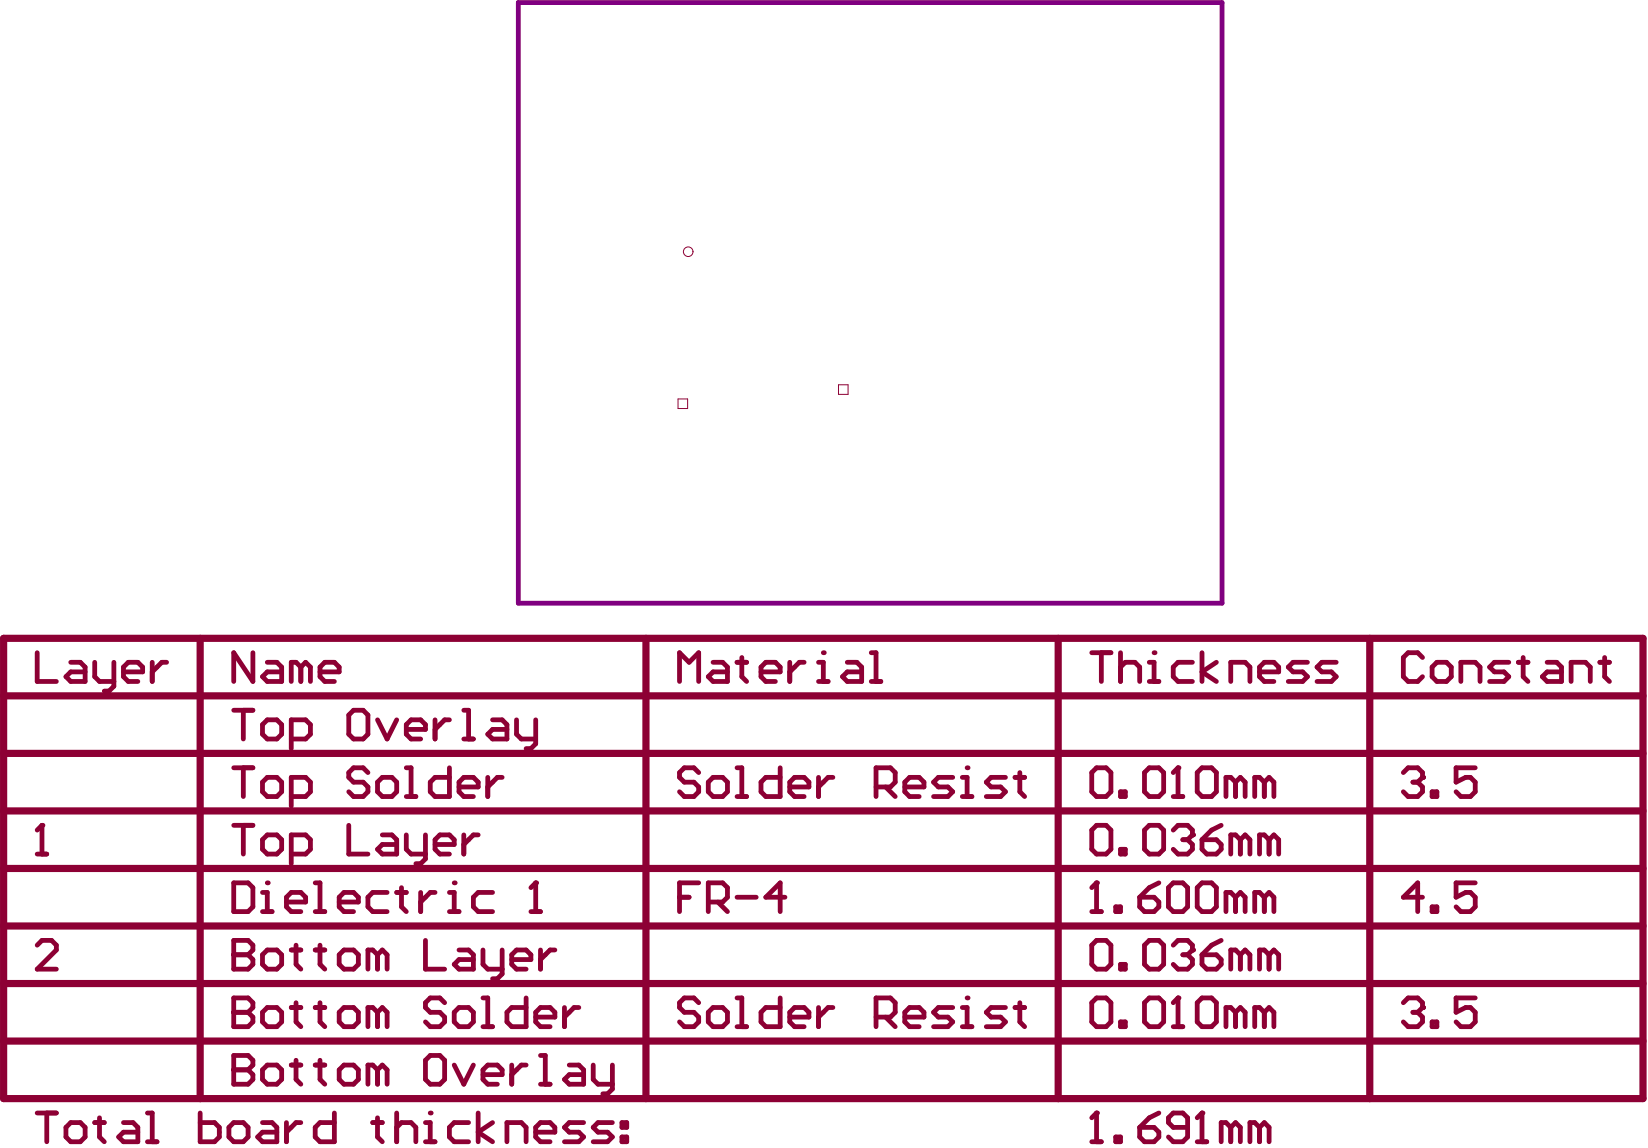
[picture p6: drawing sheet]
<svg xmlns="http://www.w3.org/2000/svg" width="291mm" height="202mm" viewBox="0 0 291 202" stroke-linecap="round" stroke-linejoin="round" font-family="sans-serif">
<path d="M91.4 .4h124.2v106h-124.2z" fill="none" stroke="#800080" stroke-width=".84"/>
<path d="M.6 112.6h289.2v81.2h-289.2zM35.3 112.6v81.2M113.9 112.6v81.2M186.7 112.6v81.2M241.6 112.6v81.2M.6 122.7h289.2M.6 132.9h289.2M.6 153.2h289.2M.6 143h289.2M.6 173.5h289.2M.6 163.3h289.2M.6 183.6h289.2" fill="none" stroke="#8d0034" stroke-width="1.3"/>
<path d="M119.6 70.4h1.7v1.7h-1.7zM147.9 67.9h1.7v1.7h-1.7z" fill="none" stroke="#8d0034" stroke-width=".18"/>
<path d="M6.6 115.1v5.1h3.3M12.5 116.8h1.7l.8 .9v2.5h-2.5l-.9-.8 .9-.9h2.5M16.7 116.8v2.6l.9 .8h2.5M20.1 116.8v4.3l-.9 .8h-.8M21.8 118.5h3.4v-.8l-.9-.9h-1.7l-.8 .9v1.7l.8 .8h1.7M26.9 116.8v3.4M29.4 116.8h-.9l-1.6 1.7M6.6 150.7h1.7M7.4 145.6v5.1M6.6 166.7l.8-.8h1.7l.8 .8v.9l-3.3 3.3h3.3" fill="none" stroke="#8d0034" stroke-width=".84"/>
<circle cx="7.4" cy="145.6" r=".42" fill="#8d0034"/>
<path d="M44.6 115.1v5.1l-3.4-5.1v5.1M47.1 116.8h1.7l.9 .9v2.5h-2.6l-.8-.8 .8-.9h2.6M53.1 117.7l-.9-.9h-.8v3.4M53.1 117.7v2.5M53.1 117.7l.8-.9 .9 .9v2.5M56.4 118.5h3.4v-.8l-.8-.9h-1.7l-.9 .9v1.7l.9 .8h1.7M7.4 145.6l-.8 .8M41.2 186.2v5h2.6l.8-.8v-.8l-.8-.9h-2.6" fill="none" stroke="#8d0034" stroke-width=".84"/>
<circle cx="41.2" cy="188.7" r=".42" fill="#8d0034"/>
<g fill="none" stroke="#8d0034" stroke-width=".84">
<path d="M41.2 176v5.1h2.6l.8-.8v-.9l-.8-.8h-2.6M41.2 186.2h2.6l.8 .8v.9l-.8 .8h-2.6M47.1 187.9h1.7l.9 .8v1.7l-.9 .8h-1.7l-.8-.8v-1.7zM51.4 187.9h1.7M52.2 187v3.4l.9 .8M55.6 187.9h1.7M56.4 187v3.4l.9 .8M60.7 187.9h1.7l.8 .8v1.7l-.8 .8h-1.7l-.9-.8v-1.7zM66.6 188.7l-.9-.8h-.8v3.3M66.6 188.7v2.5M66.6 188.7l.8-.8 .9 .8v2.5M75 187l.9-.8h1.7l.8 .8v3.4l-.8 .8h-1.7l-.9-.8z"/>
<path d="M80.1 187.9l1.7 3.3 1.7-3.3M85.2 189.6h3.4v-.9l-.9-.8h-1.7l-.8 .8v1.7l.8 .8h1.7M90.3 187.9v3.3M92.8 187.9h-.8l-1.7 1.7M95.3 186.2h.9v5M95.3 191.2h1.7M100.4 187.9h1.7l.8 .8v2.5h-2.5l-.8-.8 .8-.8h2.5M104.6 187.9v2.5l.9 .8h2.5M108 187.9v4.2l-.8 .8h-.9"/>
</g>
<circle cx="41.2" cy="178.6" r=".42" fill="#8d0034"/>
<g fill="none" stroke="#8d0034" stroke-width=".84">
<path d="M41.2 176h2.6l.8 .9v.8l-.8 .9h-2.6M41.2 165.9v5h2.6l.8-.8v-.8l-.8-.9h-2.6M46.3 178.6l.8-.9h1.7l.9 .9v1.7l-.9 .8h-1.7l-.8-.8zM51.4 177.7h1.7M52.2 176.9v3.4l.9 .8M55.6 177.7h1.7M56.4 176.9v3.4l.9 .8M59.8 178.6l.9-.9h1.7l.8 .9v1.7l-.8 .8h-1.7l-.9-.8zM66.6 178.6l-.9-.9h-.8v3.4M66.6 178.6v2.5M66.6 178.6l.8-.9 .9 .9v2.5M78.4 176.9l-.8-.9h-1.7l-.9 .9v.8l.9 .9h1.7l.8 .8v.9l-.8 .8h-1.7l-.9-.8"/>
<path d="M80.1 178.6l.9-.9h1.7l.8 .9v1.7l-.8 .8h-1.7l-.9-.8zM85.2 176h.8v5.1M92.8 176v5.1h-2.5l-.9-.8v-1.7l.9-.9h2.5M94.5 179.4h3.4v-.8l-.9-.9h-1.7l-.8 .9v1.7l.8 .8h1.7M99.6 177.7v3.4M102.1 177.7h-.8l-1.7 1.7M85.2 181.1h1.7"/>
</g>
<circle cx="41.2" cy="168.4" r=".42" fill="#8d0034"/>
<g fill="none" stroke="#8d0034" stroke-width=".84">
<path d="M41.2 155.7h2.6l.8 .9v3.4l-.8 .8h-2.6zM46.3 157.4h.8v3.4M41.2 165.9h2.6l.8 .8v.9l-.8 .8h-2.6M46.3 168.4l.8-.8h1.7l.9 .8v1.7l-.9 .8h-1.7l-.8-.8zM46.3 160.8h1.7M51.4 167.6h1.7M52.2 166.7v3.4l.9 .8M55.6 167.6h1.7M56.4 166.7v3.4l.9 .8M59.8 168.4l.9-.8h1.7l.8 .8v1.7l-.8 .8h-1.7l-.9-.8zM66.6 168.4l-.9-.8h-.8v3.3M66.6 168.4v2.5"/>
<path d="M66.6 168.4l.8-.8 .9 .8v2.5M75 165.9v5h3.4M81 167.6h1.7l.8 .8v2.5h-2.5l-.9-.8 .9-.8h2.5M85.2 167.6v2.5l.8 .8h2.6M88.6 167.6v4.2l-.9 .8h-.8M90.3 169.3h3.3v-.9l-.8-.8h-1.7l-.8 .8v1.7l.8 .8h1.7M95.3 167.6v3.3M97.9 167.6h-.9l-1.7 1.7"/>
</g>
<circle cx="47.1" cy="155.7" r=".42" fill="#8d0034"/>
<path d="M50.5 159.1h3.4v-.8l-.8-.9h-1.7l-.9 .9v1.7l.9 .8h1.7M55.6 155.7h.8v5.1M59.8 159.1h3.4v-.8l-.8-.9h-1.7l-.9 .9v1.7l.9 .8h1.7M68.3 157.4h-2.6l-.8 .9v1.7l.8 .8h2.6M70 157.4h1.7M70.8 156.6v3.4l.9 .8M74.2 157.4v3.4M76.7 157.4h-.8l-1.7 1.7M79.3 157.4h.8v3.4M55.6 160.8h1.7M79.3 160.8h1.7" fill="none" stroke="#8d0034" stroke-width=".84"/>
<circle cx="80.1" cy="155.7" r=".42" fill="#8d0034"/>
<path d="M86.9 157.4h-2.6l-.8 .9v1.7l.8 .8h2.6M94.5 155.7v5.1M93.6 160.8h1.7" fill="none" stroke="#8d0034" stroke-width=".84"/>
<circle cx="94.5" cy="155.7" r=".42" fill="#8d0034"/>
<g fill="none" stroke="#8d0034" stroke-width=".84">
<path d="M125.8 116.8h1.7l.8 .9v2.5h-2.5l-.9-.8 .9-.9h2.5M130 116.8h1.7M130.9 116v3.4l.8 .8M134.2 118.5h3.4v-.8l-.8-.9h-1.7l-.9 .9v1.7l.9 .8h1.7M139.3 116.8v3.4M141.8 116.8h-.8l-1.7 1.7M144.4 116.8h.8v3.4M41.2 135.4h3.4M41.2 125.3h3.4M42.9 125.3v5.1M42.9 135.4v5.1M46.3 127.8l.8-.8h1.7l.9 .8v1.7l-.9 .9h-1.7l-.8-.9z"/>
<path d="M47.1 137.1h1.7l.9 .9v1.7l-.9 .8h-1.7l-.8-.8v-1.7zM51.4 130.4h2.5l.9-.9v-1.7l-.9-.8h-2.5v5M61.5 126.1l.9-.8h1.7l.8 .8v3.4l-.8 .9h-1.7l-.9-.9zM64.9 136.3l-.8-.9h-1.7l-.9 .9v.8l.9 .9h1.7l.8 .8v.9l-.8 .8h-1.7l-.9-.8M66.6 127l1.7 3.4 1.7-3.4M67.4 137.1h1.7l.9 .9v1.7l-.9 .8h-1.7l-.8-.8v-1.7zM71.7 128.7h3.3v-.9l-.8-.8h-1.7l-.8 .8v1.7l.8 .9h1.7M71.7 135.4h.8v5.1M76.7 127v3.4M79.3 135.4v5.1h-2.6l-.8-.8v-1.7l.8-.9h2.6M79.3 127h-.9l-1.7 1.7M81 138.8h3.3v-.8l-.8-.9h-1.7l-.8 .9v1.7l.8 .8h1.7"/>
<path d="M81.8 125.3h.9v5.1M81.8 130.4h1.7M86 137.1v3.4M86.9 127h1.7l.8 .8v2.6h-2.5l-.9-.9 .9-.8h2.5M88.6 137.1h-.9l-1.7 1.7M91.1 127v2.5l.9 .9h2.5M94.5 127v4.2l-.9 .8h-.8M119.9 120.2v-5.1l1.7 1.7 1.6-1.7v5.1M144.4 120.2h1.7M41.2 145.6h3.4M42.9 145.6v5.1M47.1 147.3h1.7l.9 .8v1.7l-.9 .9h-1.7l-.8-.9v-1.7z"/>
<path d="M51.4 150.7h2.5l.9-.9v-1.7l-.9-.8h-2.5v5M51.4 140.5h2.5l.9-.8v-1.7l-.9-.9h-2.5v5.1M61.5 145.6v5.1h3.4M67.4 147.3h1.7l.9 .8v2.6h-2.6l-.8-.9 .8-.8h2.6M71.7 147.3v2.5l.8 .9h2.5M71.7 140.5h1.7M75 147.3v4.2l-.8 .8h-.8M76.7 149h3.4v-.9l-.8-.8h-1.7l-.9 .8v1.7l.9 .9h1.7M81.8 147.3v3.4M84.3 147.3h-.8l-1.7 1.7M94.5 155.7l-.9 .9"/>
</g>
<circle cx="145.2" cy="115.1" r=".42" fill="#8d0034"/>
<g fill="none" stroke="#8d0034" stroke-width=".84">
<path d="M149.5 116.8h1.6l.9 .9v2.5h-2.5l-.9-.8 .9-.9h2.5M153.7 115.1h.8v5.1M153.7 120.2h1.7M123.2 176.9l-.8-.9h-1.7l-.8 .9v.8l.8 .9h1.7l.8 .8v.9l-.8 .8h-1.7l-.8-.8M125.8 177.7h1.7l.8 .9v1.7l-.8 .8h-1.7l-.9-.8v-1.7zM130 176h.9v5.1M137.6 176v5.1h-2.5l-.9-.8v-1.7l.9-.9h2.5M139.3 179.4h3.4v-.8l-.9-.9h-1.6l-.9 .9v1.7l.9 .8h1.6M144.4 177.7v3.4M146.9 177.7h-.8l-1.7 1.7M154.5 179.4h2.6l.8-.8v-1.7l-.8-.9h-2.6v5.1M156.2 179.4l1.7 1.7"/>
<path d="M159.6 179.4h3.4v-.8l-.9-.9h-1.7l-.8 .9v1.7l.8 .8h1.7M168.1 177.7h-2.6l-.8 .9 .8 .8h1.7l.9 .9-.9 .8h-2.5M169.7 177.7h.9v3.4M130 181.1h1.7M169.7 181.1h1.7"/>
</g>
<circle cx="170.6" cy="176" r=".42" fill="#8d0034"/>
<g fill="none" stroke="#8d0034" stroke-width=".84">
<path d="M123.2 136.3l-.8-.9h-1.7l-.8 .9v.8l.8 .9h1.7l.8 .8v.9l-.8 .8h-1.7l-.8-.8M125.8 137.1h1.7l.8 .9v1.7l-.8 .8h-1.7l-.9-.8v-1.7zM130 135.4h.9v5.1M137.6 135.4v5.1h-2.5l-.9-.8v-1.7l.9-.9h2.5M139.3 138.8h3.4v-.8l-.9-.9h-1.6l-.9 .9v1.7l.9 .8h1.6M144.4 137.1v3.4M146.9 137.1h-.8l-1.7 1.7M154.5 138.8h2.6l.8-.8v-1.7l-.8-.9h-2.6v5.1M156.2 138.8l1.7 1.7M159.6 138.8h3.4v-.8l-.9-.9h-1.7l-.8 .9v1.7l.8 .8h1.7M168.1 137.1h-2.6l-.8 .9 .8 .8h1.7l.9 .9-.9 .8h-2.5M169.7 137.1h.9v3.4"/>
<path d="M119.9 158.3h1.7M123.2 155.7h-3.3v5.1M124.9 159.1h2.6l.8-.8v-1.7l-.8-.9h-2.6v5.1M126.6 159.1l1.7 1.7M130 158.3h3.4M130 140.5h1.7M138.5 158.3h-3.4l2.5-2.6v5.1M169.7 140.5h1.7M177.4 177.7h-2.6l-.8 .9 .8 .8h1.7l.9 .9-.9 .8h-2.5M179 177.7h1.7M179.9 176.9v3.4l.8 .8"/>
</g>
<circle cx="170.6" cy="135.4" r=".42" fill="#8d0034"/>
<path d="M192.6 115.1h3.4M194.3 115.1v5.1M197.6 115.1v5.1M197.6 117.7l.9-.9h1.7l.8 .9v2.5M202.7 116.8h.9v3.4M177.4 137.1h-2.6l-.8 .9 .8 .8h1.7l.9 .9-.9 .8h-2.5M179 137.1h1.7M179.9 136.3v3.4l.8 .8M202.7 120.2h1.7" fill="none" stroke="#8d0034" stroke-width=".84"/>
<circle cx="203.6" cy="115.1" r=".42" fill="#8d0034"/>
<path d="M210.3 116.8h-2.5l-.9 .9v1.7l.9 .8h2.5M212 115.1v5.1M214.6 116.8l-2.6 1.7 2.6 1.7M222.2 118.5h3.3v-.8l-.8-.9h-1.7l-.8 .9v1.7l.8 .8h1.7M230.6 116.8h-2.5l-.9 .9 .9 .8h1.7l.8 .9-.8 .8h-2.6M235.7 116.8h-2.5l-.9 .9 .9 .8h1.6l.9 .9-.9 .8h-2.5M217.1 120.2v-3.4h2.5l.9 .9v2.5M192.6 176.9l.8-.9h1.7l.9 .9v3.4l-.9 .8h-1.7l-.8-.8zM201.9 176.9l.8-.9h1.7l.9 .9v3.4l-.9 .8h-1.7l-.8-.8zM207.8 176v5.1M197.6 180.3h.9v.8h-.9zM206.9 181.1h1.7" fill="none" stroke="#8d0034" stroke-width=".84"/>
<circle cx="207.8" cy="176" r=".42" fill="#8d0034"/>
<path d="M192.6 166.7l.8-.8h1.7l.9 .8v3.4l-.9 .8h-1.7l-.8-.8zM197.6 170.1h.9v.8h-.9zM201.9 166.7l.8-.8h1.7l.9 .8v3.4l-.9 .8h-1.7l-.8-.8zM206.9 166.7l.9-.8h1.7l.8 .8v.9M207.8 176l-.9 .9M211.2 176.9l.8-.9h1.7l.9 .9v3.4l-.9 .8h-1.7l-.8-.8zM217.9 178.6l-.8-.9h-.9v3.4M217.9 178.6v2.5M217.9 178.6l.9-.9 .8 .9v2.5M223 178.6l-.8-.9h-.9v3.4M223 178.6v2.5M223 178.6l.9-.9 .8 .9v2.5" fill="none" stroke="#8d0034" stroke-width=".84"/>
<circle cx="210.3" cy="167.6" r=".42" fill="#8d0034"/>
<g fill="none" stroke="#8d0034" stroke-width=".84">
<path d="M193.4 155.7v5.1M192.6 160.8h1.7M208.6 168.4h.9M209.5 168.4l.8 .9v.8l-.8 .8h-1.7l-.9-.8M210.3 167.6l-.8 .8M212 168.4h2.6l.8 .9v.8l-.8 .8h-1.7l-.9-.8zM215.4 165.9l-1.7 .8-1.7 1.7M218.8 168.4l-.9-.8h-.8v3.3M218.8 168.4v2.5M218.8 168.4l.8-.8 .9 .8v2.5M223.9 168.4l-.9-.8h-.8v3.3M223.9 168.4v2.5"/>
<path d="M223.9 168.4l.8-.8 .8 .8v2.5"/>
</g>
<circle cx="193.4" cy="155.7" r=".42" fill="#8d0034"/>
<g fill="none" stroke="#8d0034" stroke-width=".84">
<path d="M192.6 146.4l.8-.8h1.7l.9 .8v3.4l-.9 .9h-1.7l-.8-.9zM193.4 155.7l-.8 .9M196.8 160h.8v.8h-.8zM197.6 149.8h.9v.9h-.9zM201 158.3h2.6l.8 .8v.9l-.8 .8h-1.7l-.9-.8zM201.9 146.4l.8-.8h1.7l.9 .8v3.4l-.9 .9h-1.7l-.8-.9zM204.4 155.7l-1.7 .9-1.7 1.7M206.1 156.6l.8-.9h1.7l.9 .9v3.4l-.9 .8h-1.7l-.8-.8zM206.9 146.4l.9-.8h1.7l.8 .8v.9M211.2 156.6l.8-.9h1.7l.9 .9v3.4l-.9 .8h-1.7l-.8-.8zM217.9 158.3l-.8-.9h-.9v3.4M217.9 158.3v2.5"/>
<path d="M217.9 158.3l.9-.9 .8 .9v2.5M223 158.3l-.8-.9h-.9v3.4M223 158.3v2.5M223 158.3l.9-.9 .8 .9v2.5"/>
</g>
<circle cx="210.3" cy="147.3" r=".42" fill="#8d0034"/>
<g fill="none" stroke="#8d0034" stroke-width=".84">
<path d="M192.6 136.3l.8-.9h1.7l.9 .9v3.4l-.9 .8h-1.7l-.8-.8zM197.6 139.7h.9v.8h-.9zM201.9 136.3l.8-.9h1.7l.9 .9v3.4l-.9 .8h-1.7l-.8-.8zM207.8 135.4v5.1M206.9 140.5h1.7M208.6 148.1h.9M209.5 148.1l.8 .9v.8l-.8 .9h-1.7l-.9-.9M210.3 147.3l-.8 .8M212 148.1h2.6l.8 .9v.8l-.8 .9h-1.7l-.9-.9zM215.4 145.6l-1.7 .8-1.7 1.7M218.8 148.1l-.9-.8h-.8v3.4M218.8 148.1v2.6"/>
<path d="M218.8 148.1l.8-.8 .9 .8v2.6M223.9 148.1l-.9-.8h-.8v3.4M223.9 148.1v2.6M223.9 148.1l.8-.8 .8 .8v2.6"/>
</g>
<circle cx="207.8" cy="135.4" r=".42" fill="#8d0034"/>
<g fill="none" stroke="#8d0034" stroke-width=".84">
<path d="M250.9 116l-.8-.9h-1.7l-.9 .9v3.4l.9 .8h1.7l.8-.8M252.6 117.7l.9-.9h1.6l.9 .9v1.7l-.9 .8h-1.6l-.9-.8zM266.1 116.8h-2.5l-.8 .9 .8 .8h1.7l.8 .9-.8 .8h-2.5M267.8 116.8h1.7M268.7 116v3.4l.8 .8M272.9 116.8h1.7l.8 .9v2.5h-2.5l-.8-.8 .8-.9h2.5M282.2 116.8h1.7M283 116v3.4l.9 .8M207.8 135.4l-.9 .9M211.2 136.3l.8-.9h1.7l.9 .9v3.4l-.9 .8h-1.7l-.8-.8zM217.9 138l-.8-.9h-.9v3.4M217.9 138v2.5"/>
<path d="M217.9 138l.9-.9 .8 .9v2.5M223 138l-.8-.9h-.9v3.4M223 138v2.5M223 138l.9-.9 .8 .9v2.5M257.7 120.2v-3.4h2.5l.9 .9v2.5M277.1 120.2v-3.4h2.6l.8 .9v2.5M247.5 176.9l.9-.9h1.7l.8 .9v.8"/>
</g>
<circle cx="250.9" cy="177.7" r=".42" fill="#8d0034"/>
<path d="M247.5 136.3l.9-.9h1.7l.8 .9v.8M250.9 158.3h-3.4l2.6-2.6v5.1M252.6 160h.9v.8h-.9zM260.2 155.7h-3.4v2.6l1.7-.9h.9l.8 .9v1.7l-.8 .8h-1.7l-.9-.8M249.2 178.6h.9M250.1 178.6l.8 .8v.9l-.8 .8h-1.7l-.9-.8M250.9 177.7l-.8 .9M260.2 176h-3.4v2.6l1.7-.9h.9l.8 .9v1.7l-.8 .8h-1.7l-.9-.8M252.6 180.3h.9v.8h-.9z" fill="none" stroke="#8d0034" stroke-width=".84"/>
<circle cx="250.9" cy="137.1" r=".42" fill="#8d0034"/>
<g fill="none" stroke="#8d0034" stroke-width=".84">
<path d="M249.2 138h.9M250.1 138l.8 .8v.9l-.8 .8h-1.7l-.9-.8M250.9 137.1l-.8 .9M252.6 139.7h.9v.8h-.9zM260.2 135.4h-3.4v2.6l1.7-.9h.9l.8 .9v1.7l-.8 .8h-1.7l-.9-.8M6.6 196.3h3.3M8.3 196.3v5.1M11.6 198.9l.9-.9h1.7l.8 .9v1.6l-.8 .9h-1.7l-.9-.9zM16.7 198h1.7M17.6 197.2v3.3l.8 .9M21.8 198h1.7l.8 .9v2.5h-2.5l-.9-.9 .9-.8h2.5M26 196.3h.9v5.1"/>
<path d="M35.3 196.3v5.1h2.5l.9-.9v-1.6l-.9-.9h-2.5M41.2 198h1.7l.9 .9v1.6l-.9 .9h-1.7l-.8-.9v-1.6zM46.3 198h1.7l.8 .9v2.5h-2.5l-.8-.9 .8-.8h2.5M50.5 198v3.4M53.1 198h-.9l-1.7 1.7M59 196.3v5.1h-2.6l-.8-.9v-1.6l.8-.9h2.6M65.7 198h1.7M66.6 197.2v3.3l.8 .9M70 198.9l.8-.9h1.7l.9 .9v2.5M70 196.3v5.1M75 198h.9v3.4M26 201.4h1.7"/>
<path d="M75 201.4h1.7"/>
</g>
<circle cx="75.9" cy="196.3" r=".42" fill="#8d0034"/>
<path d="M82.7 198h-2.6l-.8 .9v1.6l.8 .9h2.6M84.3 196.3v5.1M86.9 198l-2.6 1.7 2.6 1.7M94.5 199.7h3.4v-.8l-.9-.9h-1.7l-.8 .9v1.6l.8 .9h1.7M102.9 198h-2.5l-.8 .9 .8 .8h1.7l.8 .8-.8 .9h-2.5M108 198h-2.5l-.9 .9 .9 .8h1.7l.8 .8-.8 .9h-2.6M109.7 198h.9v.9h-.9zM193.4 196.3v5.1M89.4 201.4v-3.4h2.6l.8 .9v2.5M109.7 200.5h.9v.9h-.9zM192.6 201.4h1.7" fill="none" stroke="#8d0034" stroke-width=".84"/>
<circle cx="193.4" cy="196.3" r=".42" fill="#8d0034"/>
<path d="M193.4 196.3l-.8 .9M201 198.9h2.6l.8 .8v.8l-.8 .9h-1.7l-.9-.9zM204.4 196.3l-1.7 .9-1.7 1.7M209.5 198.9h-2.6l-.8-.9v-.8l.8-.9h1.7l.9 .9v3.3l-.9 .9h-1.7l-.8-.9M212 196.3v5.1M196.8 200.5h.8v.9h-.8zM211.2 201.4h1.7" fill="none" stroke="#8d0034" stroke-width=".84"/>
<circle cx="212" cy="196.3" r=".42" fill="#8d0034"/>
<path d="M212 196.3l-.8 .9M217.1 198.9l-.9-.9h-.8v3.4M217.1 198.9v2.5M217.1 198.9l.8-.9 .9 .9v2.5M222.2 198.9l-.9-.9h-.8v3.4M222.2 198.9v2.5M222.2 198.9l.8-.9 .9 .9v2.5" fill="none" stroke="#8d0034" stroke-width=".84"/>
<circle cx="121.4" cy="44.4" r=".85" fill="none" stroke="#8d0034" stroke-width=".18"/>
</svg>
